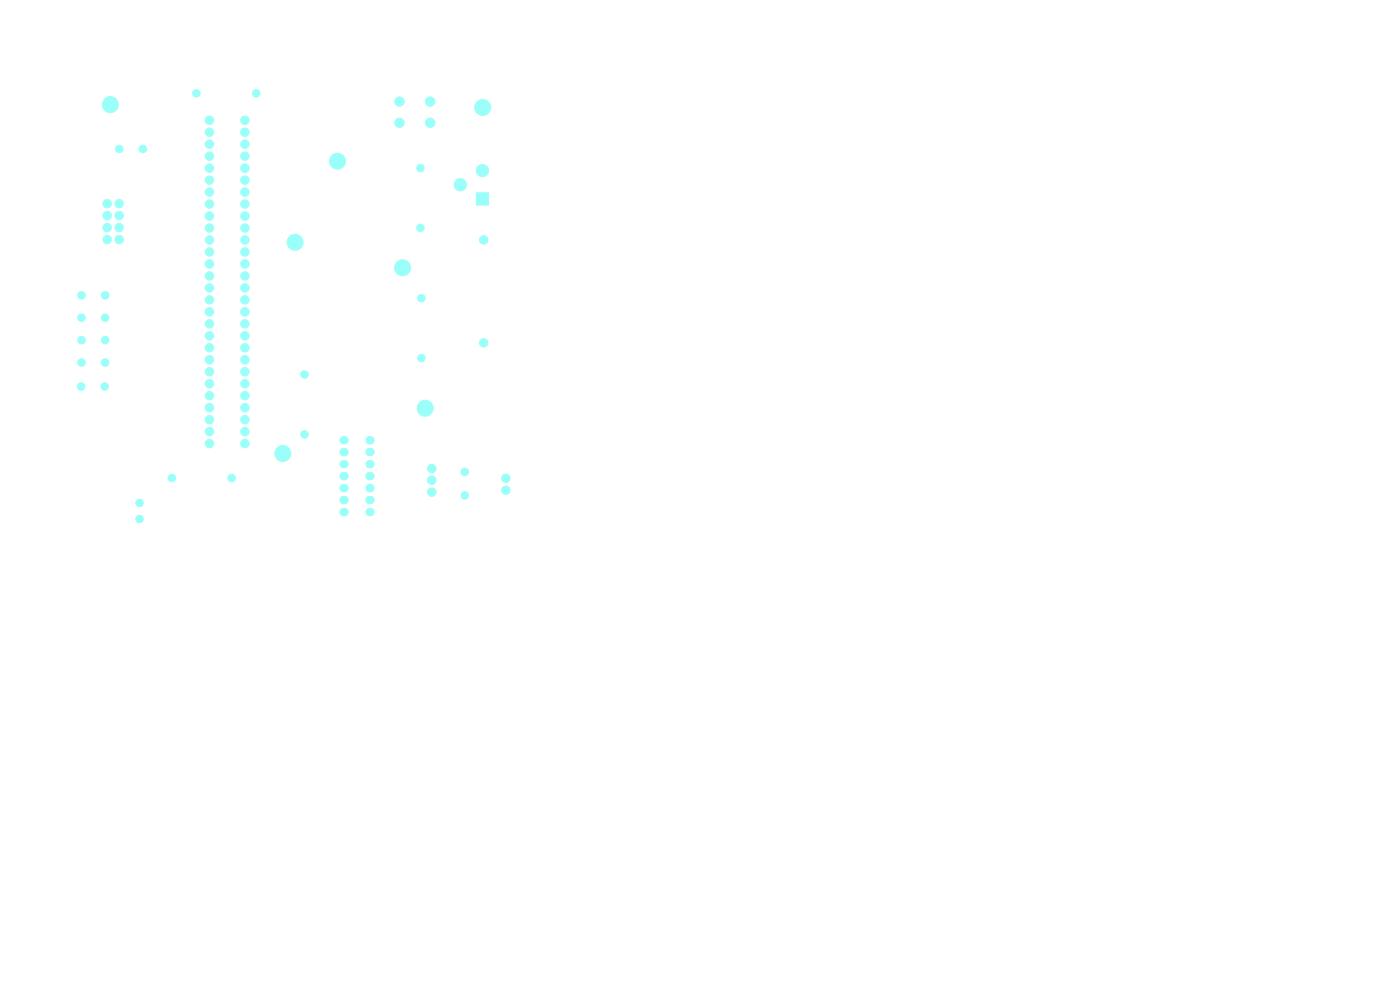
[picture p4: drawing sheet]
<svg xmlns="http://www.w3.org/2000/svg" width="297mm" height="210mm" viewBox="0 0 297 210" stroke-linecap="round" stroke-linejoin="round" font-family="sans-serif">
<g fill="#9afff8" stroke="#9afff8" stroke-width=".21">
<path d="M101 40.9h2.6v2.6h-2.6z"/>
<circle cx="41.6" cy="19.8" r=".8"/>
<circle cx="54.3" cy="19.8" r=".8"/>
<circle cx="49.1" cy="101.4" r=".8"/>
<circle cx="36.4" cy="101.4" r=".8"/>
<circle cx="98.6" cy="105.1" r=".8"/>
<circle cx="98.6" cy="100.1" r=".8"/>
<circle cx="102.4" cy="22.8" r="1.7"/>
<circle cx="89.2" cy="35.6" r=".8"/>
<circle cx="89.2" cy="48.3" r=".8"/>
<circle cx="90.2" cy="86.6" r="1.7"/>
<circle cx="64.6" cy="79.4" r=".8"/>
<circle cx="64.6" cy="92.1" r=".8"/>
<circle cx="30.3" cy="31.6" r=".8"/>
<circle cx="25.3" cy="31.6" r=".8"/>
<circle cx="60" cy="96.2" r="1.7"/>
<circle cx="17.3" cy="76.9" r=".8"/>
<circle cx="22.3" cy="76.9" r=".8"/>
<circle cx="25.3" cy="50.8" r=".9"/>
<circle cx="22.7" cy="50.8" r=".9"/>
<circle cx="25.3" cy="48.3" r=".9"/>
<circle cx="22.7" cy="48.3" r=".9"/>
<circle cx="25.3" cy="45.7" r=".9"/>
<circle cx="22.7" cy="45.7" r=".9"/>
<circle cx="25.3" cy="43.2" r=".9"/>
<circle cx="22.7" cy="43.2" r=".9"/>
<circle cx="71.6" cy="34.2" r="1.7"/>
<circle cx="29.6" cy="110.1" r=".8"/>
<circle cx="29.6" cy="106.7" r=".8"/>
<circle cx="17.3" cy="67.4" r=".8"/>
<circle cx="22.3" cy="67.4" r=".8"/>
<circle cx="52" cy="94.1" r=".9"/>
<circle cx="52" cy="91.5" r=".9"/>
<circle cx="52" cy="89" r=".9"/>
<circle cx="52" cy="86.5" r=".9"/>
<circle cx="52" cy="83.9" r=".9"/>
<circle cx="52" cy="81.4" r=".9"/>
<circle cx="52" cy="78.8" r=".9"/>
<circle cx="52" cy="76.3" r=".9"/>
<circle cx="52" cy="73.8" r=".9"/>
<circle cx="52" cy="71.2" r=".9"/>
<circle cx="52" cy="68.7" r=".9"/>
<circle cx="52" cy="66.1" r=".9"/>
<circle cx="52" cy="63.6" r=".9"/>
<circle cx="52" cy="61.1" r=".9"/>
<circle cx="52" cy="58.5" r=".9"/>
<circle cx="52" cy="56" r=".9"/>
<circle cx="52" cy="53.4" r=".9"/>
<circle cx="52" cy="50.9" r=".9"/>
<circle cx="52" cy="48.4" r=".9"/>
<circle cx="52" cy="45.8" r=".9"/>
<circle cx="52" cy="43.3" r=".9"/>
<circle cx="52" cy="40.7" r=".9"/>
<circle cx="52" cy="38.2" r=".9"/>
<circle cx="52" cy="35.7" r=".9"/>
<circle cx="52" cy="33.1" r=".9"/>
<circle cx="52" cy="30.6" r=".9"/>
<circle cx="52" cy="28" r=".9"/>
<circle cx="52" cy="25.5" r=".9"/>
<circle cx="44.4" cy="25.5" r=".9"/>
<circle cx="44.4" cy="28" r=".9"/>
<circle cx="44.4" cy="30.6" r=".9"/>
<circle cx="44.4" cy="33.1" r=".9"/>
<circle cx="44.4" cy="35.7" r=".9"/>
<circle cx="44.4" cy="38.2" r=".9"/>
<circle cx="44.4" cy="40.7" r=".9"/>
<circle cx="44.4" cy="43.3" r=".9"/>
<circle cx="44.4" cy="45.8" r=".9"/>
<circle cx="44.4" cy="48.4" r=".9"/>
<circle cx="44.4" cy="50.9" r=".9"/>
<circle cx="44.4" cy="53.4" r=".9"/>
<circle cx="44.4" cy="56" r=".9"/>
<circle cx="44.4" cy="58.5" r=".9"/>
<circle cx="44.4" cy="61.1" r=".9"/>
<circle cx="44.4" cy="63.6" r=".9"/>
<circle cx="44.4" cy="66.1" r=".9"/>
<circle cx="44.4" cy="68.7" r=".9"/>
<circle cx="44.4" cy="71.2" r=".9"/>
<circle cx="44.4" cy="73.8" r=".9"/>
<circle cx="44.4" cy="76.3" r=".9"/>
<circle cx="44.4" cy="78.8" r=".9"/>
<circle cx="44.4" cy="81.4" r=".9"/>
<circle cx="44.4" cy="83.9" r=".9"/>
<circle cx="44.4" cy="86.5" r=".9"/>
<circle cx="44.4" cy="89" r=".9"/>
<circle cx="44.4" cy="91.5" r=".9"/>
<circle cx="44.4" cy="94.1" r=".9"/>
<circle cx="17.3" cy="72.1" r=".8"/>
<circle cx="22.3" cy="72.1" r=".8"/>
<circle cx="91.6" cy="104.4" r=".9"/>
<circle cx="91.6" cy="101.9" r=".9"/>
<circle cx="91.6" cy="99.4" r=".9"/>
<circle cx="17.3" cy="62.6" r=".8"/>
<circle cx="22.3" cy="62.6" r=".8"/>
<circle cx="102.6" cy="50.9" r=".9"/>
<circle cx="102.6" cy="72.7" r=".9"/>
<circle cx="107.3" cy="101.4" r=".89"/>
<circle cx="107.3" cy="104" r=".89"/>
<circle cx="102.4" cy="36.2" r="1.3"/>
<circle cx="97.7" cy="39.2" r="1.3"/>
<circle cx="17.2" cy="82" r=".8"/>
<circle cx="22.2" cy="82" r=".8"/>
<circle cx="84.7" cy="21.5" r="1"/>
<circle cx="91.2" cy="21.5" r="1"/>
<circle cx="84.7" cy="26" r="1"/>
<circle cx="91.2" cy="26" r="1"/>
<circle cx="89.4" cy="75.9" r=".8"/>
<circle cx="89.4" cy="63.2" r=".8"/>
<circle cx="62.6" cy="51.4" r="1.7"/>
<circle cx="23.4" cy="22.2" r="1.7"/>
<circle cx="85.4" cy="56.8" r="1.7"/>
</g>
<g fill="none" stroke="#9afff8" stroke-width="1.8">
<path d="M72.9 93.4h.2M72.9 95.9h.2M72.9 98.5h.2M78.4 93.4h.2M78.4 98.5h.2M78.4 95.9h.2M72.9 101h.2M72.9 103.5h.2M72.9 106.1h.2M72.9 108.6h.2M78.4 101h.2M78.4 103.5h.2"/>
<path d="M78.4 106.1h.2M78.4 108.6h.2"/>
</g>
</svg>
